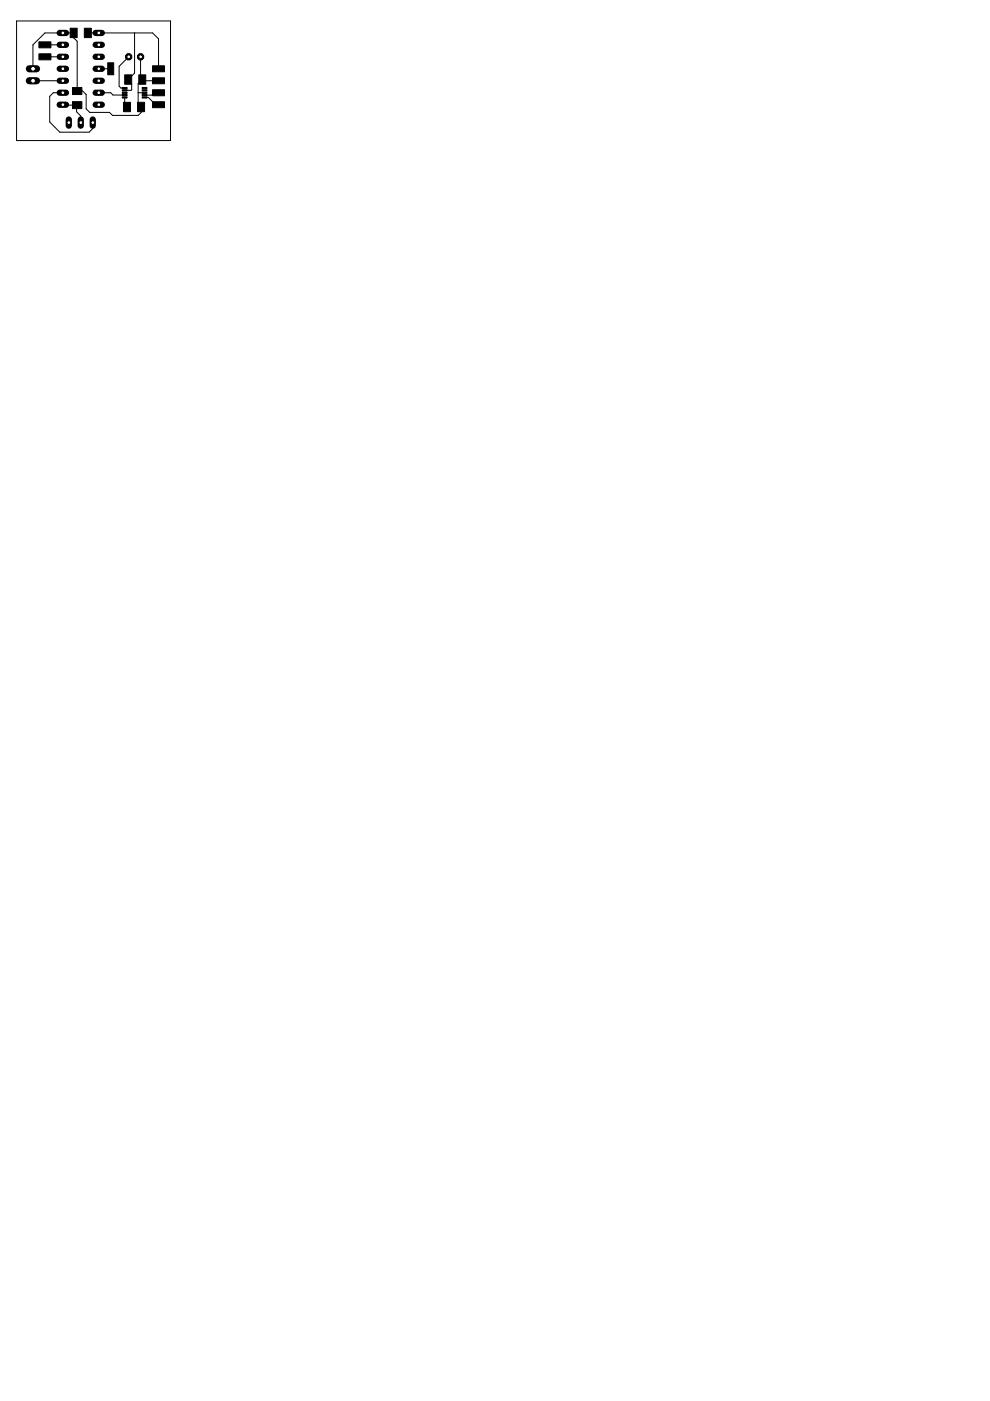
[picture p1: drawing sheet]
<svg xmlns="http://www.w3.org/2000/svg" width="210mm" height="297mm" viewBox="0 0 210 297" stroke-linecap="round" stroke-linejoin="round" font-family="sans-serif">
<g fill="#000" stroke="#000" stroke-width=".21">
<path d="M8.3 8.9h2.5v1.2h-2.5zM8.3 11.4h2.5v1.3h-2.5zM14.9 6h1.5v2h-1.5zM15.4 18.6h2v1.4h-2zM17.9 6h1.5v2h-1.5zM22.8 13.3h1.3v2.6h-1.3zM25.9 18.5h1v.3h-1zM25.9 19h1v.3h-1zM25.9 19.5h1v.3h-1zM26.4 15.9h1.5v2h-1.5zM29.4 15.9h1.5v2h-1.5zM30.1 19.5h1.1v.3h-1.1z"/>
<path d="M30.1 19h1.1v.3h-1.1zM30.1 18.5h1.1v.3h-1.1zM32.3 13.9h2.6v1.3h-2.6zM32.3 19h2.6v1.3h-2.6zM32.3 16.5h2.6v1.3h-2.6zM15.4 21.5h2v1.5h-2zM25.9 20h1v.3h-1zM25.9 20.5h1v.3h-1zM26.2 21.7h1.5v2h-1.5zM29.2 21.7h1.4v2h-1.4zM30.1 20.5h1.1v.3h-1.1zM30.1 20h1.1v.3h-1.1z"/>
<path d="M32.3 21.6h2.6v1.2h-2.6z"/>
</g>
<g fill="none" stroke="#000" stroke-width=".21">
<path d="M7 14.6v-5.1l2.5-2.5h6.1v1l.8 .7v10.6h1.1l.8 .7v3.1l.7 .7h4.2l.7 .7h5.4l.6-.6v-1.2h-.2l-.4-.4v-4.6l.9-.8M7 17.1h6.3M9.5 9.5h3.8M9.5 12h3.8M13.3 19.7h-2l-.8 .7v5.5l2.2 2.1h6.2l.8-.7v-1.3M18.6 7h13.7l1.3 1.2v6.4M20.9 19.7h2.6l.5 .5h2.4M20.9 14.6h2.6M27.3 12l-2 2.1v4.2l.3 .4h.8M28.5 7v8.5l-1.3 1.4 .7 .9v1.2l-.1 .2h-1.4M29.3 19.7h1.3M29.8 12v5l3.8 .1"/>
<path d="M33.6 19.7h-.9l-.5 .5h-1.6M13.3 22.2l3.1 .1-.2 .1v1.3l.9 .9v1.4M26.4 20.7v1.5l.5 .5M30.6 20.7h.9l1.5 1.5h.6"/>
</g>
<path d="M6.2 17.1h1.5" fill="none" stroke="#000" stroke-width="1.5"/>
<circle cx="7" cy="17.1" r=".51" fill="#fff" stroke="#000" stroke-width=".21"/>
<path d="M6.2 14.6h1.5" fill="none" stroke="#000" stroke-width="1.5"/>
<circle cx="7" cy="14.6" r=".51" fill="#fff" stroke="#000" stroke-width=".21"/>
<circle cx="27.3" cy="12" r=".71" fill="#000" stroke="#000" stroke-width=".21"/>
<circle cx="27.3" cy="12" r=".4" fill="#fff" stroke="#000" stroke-width=".21"/>
<circle cx="29.8" cy="12" r=".71" fill="#000" stroke="#000" stroke-width=".21"/>
<circle cx="29.8" cy="12" r=".4" fill="#fff" stroke="#000" stroke-width=".21"/>
<path d="M19.7 25.3v1.3" fill="none" stroke="#000" stroke-width="1.3"/>
<circle cx="19.7" cy="26" r=".4" fill="#fff" stroke="#000" stroke-width=".21"/>
<path d="M14.6 25.3v1.3" fill="none" stroke="#000" stroke-width="1.3"/>
<circle cx="14.6" cy="26" r=".4" fill="#fff" stroke="#000" stroke-width=".21"/>
<path d="M17.1 25.3v1.3" fill="none" stroke="#000" stroke-width="1.3"/>
<circle cx="17.1" cy="26" r=".4" fill="#fff" stroke="#000" stroke-width=".21"/>
<path d="M20.3 7h1.3" fill="none" stroke="#000" stroke-width="1.3"/>
<circle cx="21" cy="7" r=".4" fill="#fff" stroke="#000" stroke-width=".21"/>
<path d="M20.3 9.5h1.3" fill="none" stroke="#000" stroke-width="1.3"/>
<circle cx="21" cy="9.5" r=".4" fill="#fff" stroke="#000" stroke-width=".21"/>
<path d="M20.3 22.2h1.3" fill="none" stroke="#000" stroke-width="1.3"/>
<circle cx="21" cy="22.2" r=".4" fill="#fff" stroke="#000" stroke-width=".21"/>
<path d="M12.7 22.2h1.3" fill="none" stroke="#000" stroke-width="1.3"/>
<circle cx="13.3" cy="22.2" r=".4" fill="#fff" stroke="#000" stroke-width=".21"/>
<path d="M20.3 12h1.3" fill="none" stroke="#000" stroke-width="1.3"/>
<circle cx="21" cy="12" r=".4" fill="#fff" stroke="#000" stroke-width=".21"/>
<path d="M20.3 14.6h1.3" fill="none" stroke="#000" stroke-width="1.3"/>
<circle cx="21" cy="14.6" r=".4" fill="#fff" stroke="#000" stroke-width=".21"/>
<path d="M20.3 19.7h1.3" fill="none" stroke="#000" stroke-width="1.3"/>
<circle cx="21" cy="19.7" r=".4" fill="#fff" stroke="#000" stroke-width=".21"/>
<path d="M20.3 17.1h1.3" fill="none" stroke="#000" stroke-width="1.3"/>
<circle cx="21" cy="17.1" r=".4" fill="#fff" stroke="#000" stroke-width=".21"/>
<path d="M12.7 19.7h1.3" fill="none" stroke="#000" stroke-width="1.3"/>
<circle cx="13.3" cy="19.7" r=".4" fill="#fff" stroke="#000" stroke-width=".21"/>
<path d="M12.7 17.1h1.3" fill="none" stroke="#000" stroke-width="1.3"/>
<circle cx="13.3" cy="17.1" r=".4" fill="#fff" stroke="#000" stroke-width=".21"/>
<path d="M12.7 14.6h1.3" fill="none" stroke="#000" stroke-width="1.3"/>
<circle cx="13.3" cy="14.6" r=".4" fill="#fff" stroke="#000" stroke-width=".21"/>
<path d="M12.7 12h1.3" fill="none" stroke="#000" stroke-width="1.3"/>
<circle cx="13.3" cy="12" r=".4" fill="#fff" stroke="#000" stroke-width=".21"/>
<path d="M12.7 9.5h1.3" fill="none" stroke="#000" stroke-width="1.3"/>
<circle cx="13.3" cy="9.5" r=".4" fill="#fff" stroke="#000" stroke-width=".21"/>
<path d="M12.7 7h1.3" fill="none" stroke="#000" stroke-width="1.3"/>
<circle cx="13.3" cy="7" r=".4" fill="#fff" stroke="#000" stroke-width=".21"/>
<path d="M3.5 4.4h32.7v25.4h-32.7z" fill="none" stroke="#000" stroke-width=".21"/>
</svg>
